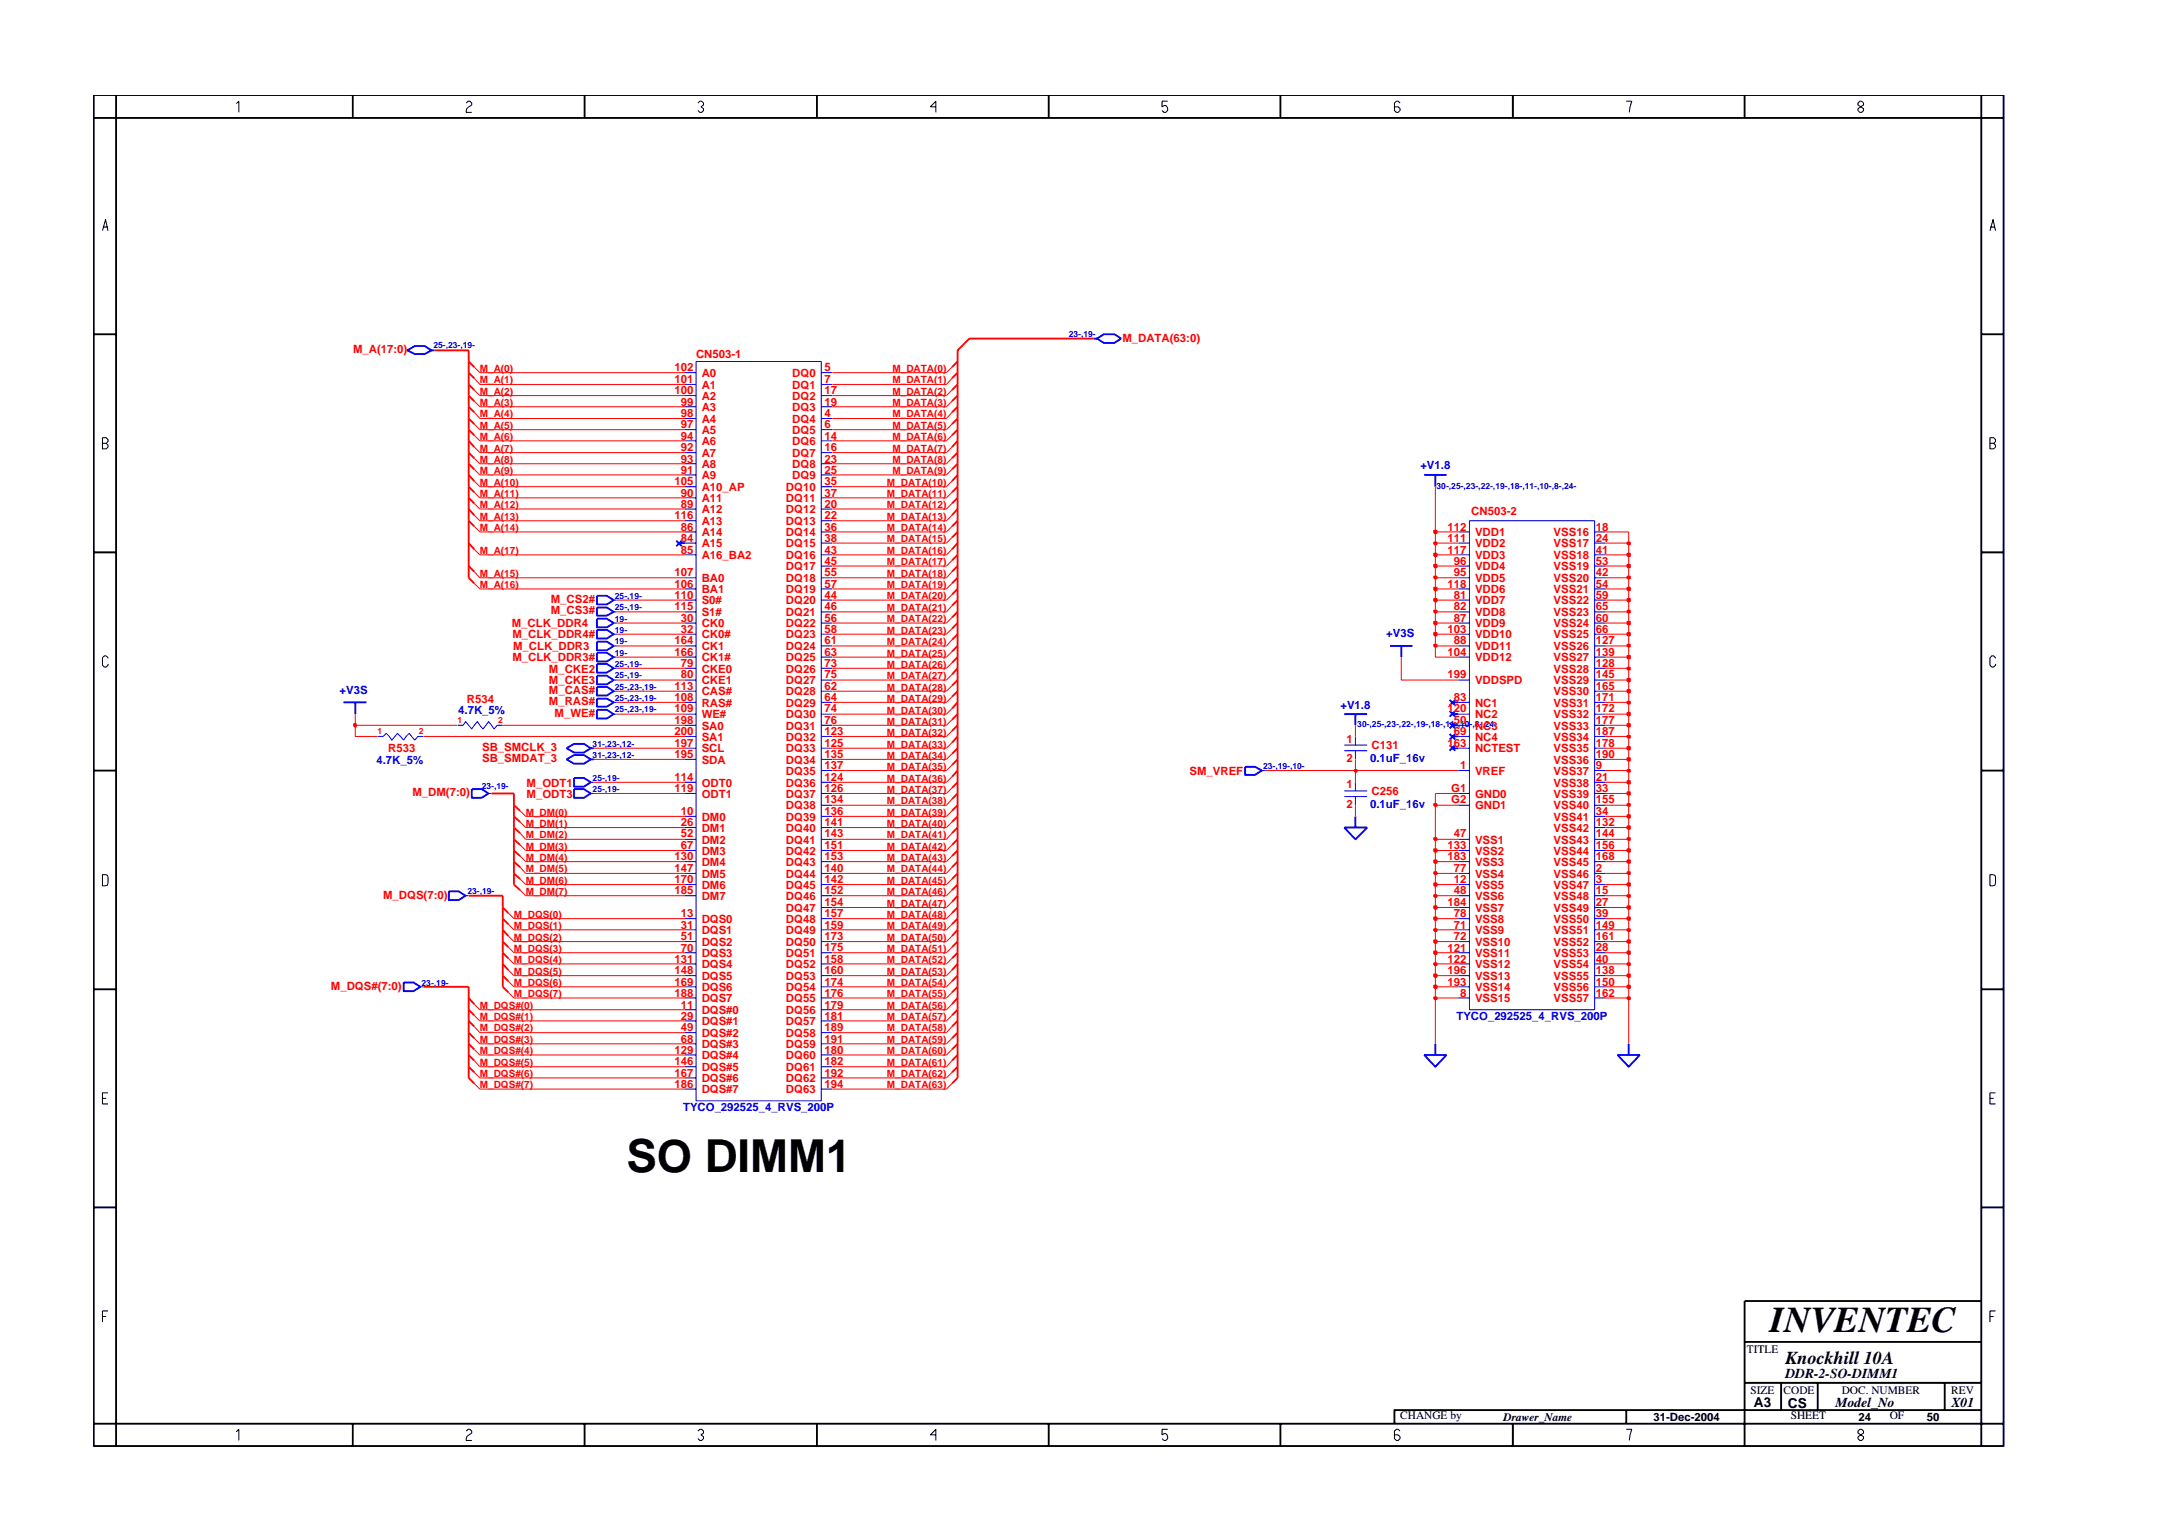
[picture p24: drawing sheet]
<svg xmlns="http://www.w3.org/2000/svg" width="297mm" height="210mm" viewBox="0 0 297 210" stroke-linecap="round" stroke-linejoin="round" font-family="sans-serif">
<defs><g id="words">
<text font-size="6.2" x="85.6" y="160.1">SO DIMM1</text>
<text font-size="5" x="241.8" y="182">INVENTEC</text>
<text font-size="2.5" x="244" y="186.3">Knockhill 10A</text>
<g font-size="1.9">
<text x="244" y="188.2">DDR-2-SO-DIMM1</text>
<text x="239.6" y="192.2">A3</text>
<text x="244.3" y="192.3">CS</text>
<text x="250.8" y="192.2">Model_No</text>
<text x="266.6" y="192.2">X01</text>
</g>
<g font-size="1.6" fill="#f00">
<text x="153.4" y="46.7">M_DATA(63:0)</text>
<text x="48.2" y="48.2">M_A(17:0)</text>
<text x="92.2" y="53.9">100</text>
<text x="92.2" y="50.7">102</text>
<text x="92.2" y="52.3">101</text>
<text x="95.1" y="49">CN503-1</text>
<text x="95.9" y="51.5">A0</text>
<text x="95.9" y="53.1">A1</text>
<text x="108.3" y="51.5">DQ0</text>
<text x="108.3" y="53.1">DQ1</text>
<text x="112.6" y="53.9">17</text>
<text x="112.6" y="50.7">5</text>
<text x="112.6" y="52.3">7</text>
<text x="93" y="55.4">99</text>
<text x="93" y="56.9">98</text>
<text x="93" y="58.5">97</text>
<text x="95.9" y="54.6">A2</text>
<text x="95.9" y="56.2">A3</text>
<text x="95.9" y="57.8">A4</text>
<text x="95.9" y="59.3">A5</text>
<text x="108.3" y="56.2">DQ3</text>
<text x="108.3" y="54.6">DQ2</text>
<text x="108.3" y="59.3">DQ5</text>
<text x="108.3" y="57.8">DQ4</text>
<text x="112.6" y="55.4">19</text>
<text x="112.6" y="58.5">6</text>
<text x="112.6" y="56.9">4</text>
<text x="93" y="63.2">93</text>
<text x="93" y="64.7">91</text>
<text x="93" y="60.1">94</text>
<text x="93" y="61.6">92</text>
<text x="95.9" y="65.5">A9</text>
<text x="95.9" y="60.8">A6</text>
<text x="95.9" y="62.4">A7</text>
<text x="95.9" y="63.9">A8</text>
<text x="108.3" y="62.4">DQ7</text>
<text x="108.3" y="63.9">DQ8</text>
<text x="108.3" y="65.5">DQ9</text>
<text x="108.3" y="60.8">DQ6</text>
<text x="112.6" y="61.6">16</text>
<text x="112.6" y="63.2">23</text>
<text x="112.6" y="64.7">25</text>
<text x="112.6" y="60.1">14</text>
<text x="92.2" y="70.9">116</text>
<text x="92.2" y="66.2">105</text>
<text x="93" y="67.8">90</text>
<text x="93" y="69.4">89</text>
<text x="95.9" y="71.7">A13</text>
<text x="95.9" y="67.1">A10_AP</text>
<text x="95.9" y="68.6">A11</text>
<text x="95.9" y="70.1">A12</text>
<text x="107.4" y="68.6">DQ11</text>
<text x="107.4" y="70.1">DQ12</text>
<text x="107.4" y="71.7">DQ13</text>
<text x="107.4" y="67.1">DQ10</text>
<text x="112.6" y="67.8">37</text>
<text x="112.6" y="69.4">20</text>
<text x="112.6" y="70.9">22</text>
<text x="112.6" y="66.2">35</text>
<text x="201" y="70.4">CN503-2</text>
<text x="93" y="72.5">86</text>
<text x="93" y="74">84</text>
<text x="93" y="75.6">85</text>
<text x="95.9" y="73.3">A14</text>
<text x="95.9" y="74.8">A15</text>
<text x="95.9" y="76.4">A16_BA2</text>
<text x="107.4" y="73.3">DQ14</text>
<text x="107.4" y="74.8">DQ15</text>
<text x="107.4" y="76.4">DQ16</text>
<text x="107.4" y="77.9">DQ17</text>
<text x="112.6" y="72.5">36</text>
<text x="112.6" y="74">38</text>
<text x="112.6" y="75.6">43</text>
<text x="112.6" y="77.2">45</text>
<text x="197.8" y="75.6">117</text>
<text x="197.8" y="72.5">112</text>
<text x="197.8" y="74">111</text>
<text x="198.6" y="77.2">96</text>
<text x="201.5" y="74.8">VDD2</text>
<text x="201.5" y="76.4">VDD3</text>
<text x="201.5" y="77.9">VDD4</text>
<text x="201.5" y="73.3">VDD1</text>
<text x="212.3" y="73.3">VSS16</text>
<text x="212.3" y="74.8">VSS17</text>
<text x="212.3" y="76.4">VSS18</text>
<text x="212.3" y="77.9">VSS19</text>
<text x="218" y="72.5">18</text>
<text x="218" y="74">24</text>
<text x="218" y="75.6">41</text>
<text x="218" y="77.2">53</text>
<text x="75.3" y="82.4">M_CS2#</text>
<text x="75.3" y="83.9">M_CS3#</text>
<text x="92.2" y="78.7">107</text>
<text x="92.2" y="80.3">106</text>
<text x="92.2" y="81.8">110</text>
<text x="92.2" y="83.3">115</text>
<text x="95.9" y="79.5">BA0</text>
<text x="95.9" y="81">BA1</text>
<text x="95.9" y="82.6">S0#</text>
<text x="107.4" y="79.5">DQ18</text>
<text x="107.4" y="81">DQ19</text>
<text x="107.4" y="82.6">DQ20</text>
<text x="112.6" y="78.7">55</text>
<text x="112.6" y="80.3">57</text>
<text x="112.6" y="81.8">44</text>
<text x="112.6" y="83.3">46</text>
<text x="197.8" y="80.3">118</text>
<text x="198.6" y="78.7">95</text>
<text x="198.6" y="81.8">81</text>
<text x="198.6" y="83.3">82</text>
<text x="201.5" y="79.5">VDD5</text>
<text x="201.5" y="81">VDD6</text>
<text x="201.5" y="82.6">VDD7</text>
<text x="212.3" y="79.5">VSS20</text>
<text x="212.3" y="81">VSS21</text>
<text x="212.3" y="82.6">VSS22</text>
<text x="218" y="78.7">42</text>
<text x="218" y="80.3">54</text>
<text x="218" y="81.8">59</text>
<text x="218" y="83.3">65</text>
<text x="69.9" y="85.7">M_CLK_DDR4</text>
<text x="70" y="87.2">M_CLK_DDR4#</text>
<text x="70.1" y="88.8">M_CLK_DDR3</text>
<text x="92.2" y="88">164</text>
<text x="92.2" y="89.6">166</text>
<text x="93" y="84.9">30</text>
<text x="93" y="86.5">32</text>
<text x="95.9" y="85.7">CK0</text>
<text x="95.9" y="87.2">CK0#</text>
<text x="95.9" y="88.8">CK1</text>
<text x="95.9" y="84.2">S1#</text>
<text x="107.4" y="84.2">DQ21</text>
<text x="107.4" y="85.7">DQ22</text>
<text x="107.4" y="87.2">DQ23</text>
<text x="107.4" y="88.8">DQ24</text>
<text x="112.6" y="84.9">56</text>
<text x="112.6" y="86.5">58</text>
<text x="112.6" y="88">61</text>
<text x="112.6" y="89.6">63</text>
<text x="197.8" y="86.5">103</text>
<text x="197.8" y="89.6">104</text>
<text x="198.6" y="84.9">87</text>
<text x="198.6" y="88">88</text>
<text x="201.5" y="84.2">VDD8</text>
<text x="201.5" y="85.7">VDD9</text>
<text x="201.5" y="87.2">VDD10</text>
<text x="201.5" y="88.8">VDD11</text>
<text x="212.3" y="84.2">VSS23</text>
<text x="212.3" y="85.7">VSS24</text>
<text x="212.3" y="87.2">VSS25</text>
<text x="212.3" y="88.8">VSS26</text>
<text x="218" y="84.9">60</text>
<text x="218" y="86.5">66</text>
<text x="218" y="88">127</text>
<text x="218" y="89.6">139</text>
<text x="70" y="90.4">M_CLK_DDR3#</text>
<text x="75" y="94.8">M_CAS#</text>
<text x="75" y="91.9">M_CKE2</text>
<text x="75" y="93.5">M_CKE3</text>
<text x="92.2" y="94.3">113</text>
<text x="92.2" y="95.8">108</text>
<text x="93" y="91.1">79</text>
<text x="93" y="92.7">80</text>
<text x="95.9" y="95">CAS#</text>
<text x="95.9" y="90.4">CK1#</text>
<text x="95.9" y="91.9">CKE0</text>
<text x="95.9" y="93.5">CKE1</text>
<text x="107.4" y="90.4">DQ25</text>
<text x="107.4" y="91.9">DQ26</text>
<text x="107.4" y="93.5">DQ27</text>
<text x="107.4" y="95">DQ28</text>
<text x="112.6" y="91.1">73</text>
<text x="112.6" y="92.7">75</text>
<text x="112.6" y="94.3">62</text>
<text x="112.6" y="95.8">64</text>
<text x="197.8" y="92.7">199</text>
<text x="198.6" y="95.8">83</text>
<text x="201.5" y="93.5">VDDSPD</text>
<text x="201.5" y="90.4">VDD12</text>
<text x="212.3" y="95">VSS30</text>
<text x="212.3" y="90.4">VSS27</text>
<text x="212.3" y="91.9">VSS28</text>
<text x="212.3" y="93.5">VSS29</text>
<text x="218" y="94.3">165</text>
<text x="218" y="95.8">171</text>
<text x="218" y="91.1">128</text>
<text x="218" y="92.7">145</text>
<text x="63.8" y="96">R534</text>
<text x="75" y="96.4">M_RAS#</text>
<text x="75.8" y="97.9">M_WE#</text>
<text x="92.2" y="97.3">109</text>
<text x="92.2" y="98.9">198</text>
<text x="92.2" y="100.4">200</text>
<text x="95.9" y="98.1">WE#</text>
<text x="95.9" y="96.5">RAS#</text>
<text x="95.9" y="99.7">SA0</text>
<text x="95.9" y="101.2">SA1</text>
<text x="107.4" y="98.1">DQ30</text>
<text x="107.4" y="99.7">DQ31</text>
<text x="107.4" y="101.2">DQ32</text>
<text x="107.4" y="96.5">DQ29</text>
<text x="112.6" y="97.3">74</text>
<text x="112.6" y="98.9">76</text>
<text x="112.6" y="100.4">123</text>
<text x="184" y="101.5">1</text>
<text x="197.8" y="97.3">120</text>
<text x="198.6" y="98.9">50</text>
<text x="198.6" y="100.4">69</text>
<text x="201.5" y="96.5">NC1</text>
<text x="201.5" y="101.2">NC4</text>
<text x="201.5" y="98.1">NC2</text>
<text x="201.5" y="99.7">NC3</text>
<text x="212.3" y="96.5">VSS31</text>
<text x="212.3" y="98.1">VSS32</text>
<text x="212.3" y="99.7">VSS33</text>
<text x="212.3" y="101.2">VSS34</text>
<text x="218" y="97.3">172</text>
<text x="218" y="98.9">177</text>
<text x="218" y="100.4">187</text>
<text x="53" y="102.7">R533</text>
<text x="65.9" y="104.2">SB_SMDAT_3</text>
<text x="65.9" y="102.6">SB_SMCLK_3</text>
<text x="72" y="107.5">M_ODT1</text>
<text x="92.2" y="106.7">114</text>
<text x="92.2" y="102.1">197</text>
<text x="92.2" y="103.6">195</text>
<text x="95.9" y="107.5">ODT0</text>
<text x="95.9" y="102.8">SCL</text>
<text x="95.9" y="104.3">SDA</text>
<text x="107.4" y="102.8">DQ33</text>
<text x="107.4" y="104.3">DQ34</text>
<text x="107.4" y="105.9">DQ35</text>
<text x="107.4" y="107.5">DQ36</text>
<text x="112.6" y="102.1">125</text>
<text x="112.6" y="103.6">135</text>
<text x="112.6" y="105.1">137</text>
<text x="112.6" y="106.7">124</text>
<text x="162.5" y="105.9">SM_VREF</text>
<text x="184" y="107.6">1</text>
<text x="184" y="104.1">2</text>
<text x="187.4" y="102.4">C131</text>
<text x="197.8" y="102.1">163</text>
<text x="199.5" y="105.1">1</text>
<text x="201.5" y="105.9">VREF</text>
<text x="201.5" y="102.8">NCTEST</text>
<text x="212.3" y="102.8">VSS35</text>
<text x="212.3" y="104.3">VSS36</text>
<text x="212.3" y="105.9">VSS37</text>
<text x="212.3" y="107.5">VSS38</text>
<text x="218" y="102.1">178</text>
<text x="218" y="103.6">190</text>
<text x="218" y="105.1">9</text>
<text x="218" y="106.7">21</text>
<text x="56.4" y="108.8">M_DM(7:0)</text>
<text x="72" y="109">M_ODT3</text>
<text x="92.2" y="108.2">119</text>
<text x="93" y="111.4">10</text>
<text x="93" y="112.9">26</text>
<text x="95.9" y="112.1">DM0</text>
<text x="95.9" y="113.6">DM1</text>
<text x="95.9" y="109">ODT1</text>
<text x="107.4" y="113.6">DQ40</text>
<text x="107.4" y="109">DQ37</text>
<text x="107.4" y="110.6">DQ38</text>
<text x="107.4" y="112.1">DQ39</text>
<text x="112.6" y="112.9">141</text>
<text x="112.6" y="108.2">126</text>
<text x="112.6" y="109.8">134</text>
<text x="112.6" y="111.4">136</text>
<text x="184" y="110.3">2</text>
<text x="187.4" y="108.6">C256</text>
<text x="198.3" y="108.2">G1</text>
<text x="198.3" y="109.8">G2</text>
<text x="201.5" y="109">GND0</text>
<text x="201.5" y="110.6">GND1</text>
<text x="212.3" y="110.6">VSS40</text>
<text x="212.3" y="112.1">VSS41</text>
<text x="212.3" y="113.6">VSS42</text>
<text x="212.3" y="109">VSS39</text>
<text x="218" y="109.8">155</text>
<text x="218" y="111.4">34</text>
<text x="218" y="112.9">132</text>
<text x="218" y="108.2">33</text>
<text x="92.2" y="117.5">130</text>
<text x="92.2" y="119.1">147</text>
<text x="93" y="114.4">52</text>
<text x="93" y="116">67</text>
<text x="95.9" y="115.2">DM2</text>
<text x="95.9" y="116.8">DM3</text>
<text x="95.9" y="118.3">DM4</text>
<text x="95.9" y="119.9">DM5</text>
<text x="107.4" y="115.2">DQ41</text>
<text x="107.4" y="116.8">DQ42</text>
<text x="107.4" y="118.3">DQ43</text>
<text x="107.4" y="119.9">DQ44</text>
<text x="112.6" y="114.4">143</text>
<text x="112.6" y="116">151</text>
<text x="112.6" y="117.5">153</text>
<text x="112.6" y="119.1">140</text>
<text x="197.8" y="117.5">183</text>
<text x="197.8" y="116">133</text>
<text x="198.6" y="119.1">77</text>
<text x="198.6" y="114.4">47</text>
<text x="201.5" y="116.8">VSS2</text>
<text x="201.5" y="119.9">VSS4</text>
<text x="201.5" y="118.3">VSS3</text>
<text x="201.5" y="115.2">VSS1</text>
<text x="212.3" y="115.2">VSS43</text>
<text x="212.3" y="116.8">VSS44</text>
<text x="212.3" y="118.3">VSS45</text>
<text x="212.3" y="119.9">VSS46</text>
<text x="218" y="114.4">144</text>
<text x="218" y="116">156</text>
<text x="218" y="117.5">168</text>
<text x="218" y="119.1">2</text>
<text x="52.4" y="122.8">M_DQS(7:0)</text>
<text x="92.2" y="120.7">170</text>
<text x="92.2" y="122.2">185</text>
<text x="93" y="125.3">13</text>
<text x="95.9" y="121.4">DM6</text>
<text x="95.9" y="123">DM7</text>
<text x="107.4" y="121.4">DQ45</text>
<text x="107.4" y="123">DQ46</text>
<text x="107.4" y="124.6">DQ47</text>
<text x="112.6" y="120.7">142</text>
<text x="112.6" y="122.2">152</text>
<text x="112.6" y="123.7">154</text>
<text x="112.6" y="125.3">157</text>
<text x="197.8" y="123.7">184</text>
<text x="198.6" y="125.3">78</text>
<text x="198.6" y="120.7">12</text>
<text x="198.6" y="122.2">48</text>
<text x="201.5" y="121.4">VSS5</text>
<text x="201.5" y="123">VSS6</text>
<text x="201.5" y="124.6">VSS7</text>
<text x="212.3" y="121.4">VSS47</text>
<text x="212.3" y="123">VSS48</text>
<text x="212.3" y="124.6">VSS49</text>
<text x="218" y="123.7">27</text>
<text x="218" y="125.3">39</text>
<text x="218" y="120.7">3</text>
<text x="218" y="122.2">15</text>
<text x="92.2" y="131.5">131</text>
<text x="93" y="126.9">31</text>
<text x="93" y="128.4">51</text>
<text x="93" y="130">70</text>
<text x="95.9" y="126.1">DQS0</text>
<text x="95.9" y="127.6">DQS1</text>
<text x="95.9" y="129.2">DQS2</text>
<text x="95.9" y="130.7">DQS3</text>
<text x="107.4" y="129.2">DQ50</text>
<text x="107.4" y="130.7">DQ51</text>
<text x="107.4" y="126.1">DQ48</text>
<text x="107.4" y="127.6">DQ49</text>
<text x="112.6" y="128.4">173</text>
<text x="112.6" y="130">175</text>
<text x="112.6" y="131.5">158</text>
<text x="112.6" y="126.9">159</text>
<text x="197.8" y="130">121</text>
<text x="197.8" y="131.5">122</text>
<text x="198.6" y="126.9">71</text>
<text x="198.6" y="128.4">72</text>
<text x="201.5" y="126.1">VSS8</text>
<text x="201.5" y="127.6">VSS9</text>
<text x="201.5" y="129.2">VSS10</text>
<text x="201.5" y="130.7">VSS11</text>
<text x="212.3" y="126.1">VSS50</text>
<text x="212.3" y="127.6">VSS51</text>
<text x="212.3" y="129.2">VSS52</text>
<text x="212.3" y="130.7">VSS53</text>
<text x="218" y="126.9">149</text>
<text x="218" y="128.4">161</text>
<text x="218" y="130">28</text>
<text x="218" y="131.5">40</text>
<text x="45.2" y="135.2">M_DQS#(7:0)</text>
<text x="92.2" y="134.6">169</text>
<text x="92.2" y="136.2">188</text>
<text x="92.2" y="133.1">148</text>
<text x="93" y="137.8">11</text>
<text x="95.9" y="133.9">DQS5</text>
<text x="95.9" y="135.4">DQS6</text>
<text x="95.9" y="136.9">DQS7</text>
<text x="95.9" y="132.3">DQS4</text>
<text x="107.4" y="132.3">DQ52</text>
<text x="107.4" y="133.9">DQ53</text>
<text x="107.4" y="135.4">DQ54</text>
<text x="107.4" y="136.9">DQ55</text>
<text x="112.6" y="133.1">160</text>
<text x="112.6" y="134.6">174</text>
<text x="112.6" y="136.2">176</text>
<text x="112.6" y="137.8">179</text>
<text x="197.8" y="133.1">196</text>
<text x="197.8" y="134.6">193</text>
<text x="199.5" y="136.2">8</text>
<text x="201.5" y="132.3">VSS12</text>
<text x="201.5" y="133.9">VSS13</text>
<text x="201.5" y="135.4">VSS14</text>
<text x="201.5" y="136.9">VSS15</text>
<text x="212.3" y="132.3">VSS54</text>
<text x="212.3" y="133.9">VSS55</text>
<text x="212.3" y="135.4">VSS56</text>
<text x="212.3" y="136.9">VSS57</text>
<text x="218" y="133.1">138</text>
<text x="218" y="134.6">150</text>
<text x="218" y="136.2">162</text>
<text x="92.2" y="144">129</text>
<text x="93" y="139.3">29</text>
<text x="93" y="140.8">49</text>
<text x="93" y="142.4">68</text>
<text x="95.9" y="138.5">DQS#0</text>
<text x="95.9" y="140.1">DQS#1</text>
<text x="95.9" y="141.7">DQS#2</text>
<text x="95.9" y="143.2">DQS#3</text>
<text x="107.4" y="138.5">DQ56</text>
<text x="107.4" y="140.1">DQ57</text>
<text x="107.4" y="141.7">DQ58</text>
<text x="107.4" y="143.2">DQ59</text>
<text x="112.6" y="139.3">181</text>
<text x="112.6" y="140.8">189</text>
<text x="112.6" y="142.4">191</text>
<text x="112.6" y="144">180</text>
<text x="92.2" y="145.5">146</text>
<text x="92.2" y="147.1">167</text>
<text x="92.2" y="148.6">186</text>
<text x="95.9" y="144.7">DQS#4</text>
<text x="95.9" y="146.3">DQS#5</text>
<text x="95.9" y="147.8">DQS#6</text>
<text x="95.9" y="149.4">DQS#7</text>
<text x="107.4" y="146.3">DQ61</text>
<text x="107.4" y="147.8">DQ62</text>
<text x="107.4" y="149.4">DQ63</text>
<text x="107.4" y="144.7">DQ60</text>
<text x="112.6" y="145.5">182</text>
<text x="112.6" y="147.1">192</text>
<text x="112.6" y="148.6">194</text>
</g>
<g font-size="1.6" fill="#00f">
<text x="194.1" y="64.1">+V1.8</text>
<text x="189.4" y="87.1">+V3S</text>
<text x="46.4" y="94.8">+V3S</text>
<text x="62.6" y="97.6">4.7K_5%</text>
<text x="183.1" y="96.8">+V1.8</text>
<text x="51.4" y="104.3">4.7K_5%</text>
<text x="187.2" y="104.1">0.1uF_16v</text>
<text x="187.2" y="110.3">0.1uF_16v</text>
<text x="199" y="139.3">TYCO_292525_4_RVS_200P</text>
<text x="93.3" y="151.8">TYCO_292525_4_RVS_200P</text>
</g>
<g font-size="1.6">
<text x="238.7" y="184.8">TITLE</text>
<text x="239.2" y="190.4">SIZE</text>
<text x="243.7" y="190.4">CODE</text>
<text x="251.6" y="190.4">DOC. NUMBER</text>
<text x="266.6" y="190.4">REV</text>
<text x="191.3" y="193.9">CHANGE by</text>
<text x="205.4" y="194.1">Drawer_Name</text>
<text x="225.9" y="194.1">31-Dec-2004</text>
<text x="244.7" y="193.9">SHEET</text>
<text x="253.9" y="194.1">24</text>
<text x="258.2" y="193.9">OF</text>
<text x="263.3" y="194.1">50</text>
</g>
<g font-size="1.4" fill="#f00">
<text x="65.6" y="52.4">M_A(1)</text>
<text x="65.6" y="50.8">M_A(0)</text>
<text x="65.6" y="54">M_A(2)</text>
<text x="122" y="54">M_DATA(2)</text>
<text x="122" y="50.8">M_DATA(0)</text>
<text x="122" y="52.4">M_DATA(1)</text>
<text x="65.6" y="58.6">M_A(5)</text>
<text x="65.6" y="57">M_A(4)</text>
<text x="65.6" y="55.5">M_A(3)</text>
<text x="122" y="58.6">M_DATA(5)</text>
<text x="122" y="57">M_DATA(4)</text>
<text x="122" y="55.5">M_DATA(3)</text>
<text x="65.6" y="64.8">M_A(9)</text>
<text x="65.6" y="63.3">M_A(8)</text>
<text x="65.6" y="61.8">M_A(7)</text>
<text x="65.6" y="60.1">M_A(6)</text>
<text x="122" y="60.1">M_DATA(6)</text>
<text x="122" y="61.7">M_DATA(7)</text>
<text x="122" y="63.3">M_DATA(8)</text>
<text x="122" y="64.8">M_DATA(9)</text>
<text x="65.6" y="71.1">M_A(13)</text>
<text x="65.6" y="67.9">M_A(11)</text>
<text x="65.6" y="66.4">M_A(10)</text>
<text x="65.6" y="69.5">M_A(12)</text>
<text x="121.2" y="66.4">M_DATA(10)</text>
<text x="121.2" y="67.9">M_DATA(11)</text>
<text x="121.2" y="69.5">M_DATA(12)</text>
<text x="121.2" y="71.1">M_DATA(13)</text>
<text x="65.6" y="75.7">M_A(17)</text>
<text x="65.6" y="72.6">M_A(14)</text>
<text x="121.2" y="77.2">M_DATA(17)</text>
<text x="121.2" y="72.6">M_DATA(14)</text>
<text x="121.2" y="74.1">M_DATA(15)</text>
<text x="121.2" y="75.7">M_DATA(16)</text>
<text x="65.6" y="78.8">M_A(15)</text>
<text x="65.6" y="80.4">M_A(16)</text>
<text x="121.2" y="78.8">M_DATA(18)</text>
<text x="121.2" y="80.4">M_DATA(19)</text>
<text x="121.2" y="81.9">M_DATA(20)</text>
<text x="121.2" y="83.4">M_DATA(21)</text>
<text x="121.2" y="85">M_DATA(22)</text>
<text x="121.2" y="86.6">M_DATA(23)</text>
<text x="121.2" y="88.1">M_DATA(24)</text>
<text x="121.2" y="89.7">M_DATA(25)</text>
<text x="121.2" y="91.2">M_DATA(26)</text>
<text x="121.2" y="92.8">M_DATA(27)</text>
<text x="121.2" y="94.3">M_DATA(28)</text>
<text x="121.2" y="95.9">M_DATA(29)</text>
<text x="121.2" y="97.5">M_DATA(30)</text>
<text x="121.2" y="99">M_DATA(31)</text>
<text x="121.2" y="100.5">M_DATA(32)</text>
<text x="121.2" y="106.8">M_DATA(36)</text>
<text x="121.2" y="102.1">M_DATA(33)</text>
<text x="121.2" y="103.7">M_DATA(34)</text>
<text x="121.2" y="105.2">M_DATA(35)</text>
<text x="71.8" y="113">M_DM(1)</text>
<text x="71.8" y="111.4">M_DM(0)</text>
<text x="121.2" y="108.3">M_DATA(37)</text>
<text x="121.2" y="109.8">M_DATA(38)</text>
<text x="121.2" y="111.4">M_DATA(39)</text>
<text x="121.2" y="113">M_DATA(40)</text>
<text x="71.8" y="119.2">M_DM(5)</text>
<text x="71.8" y="117.6">M_DM(4)</text>
<text x="71.8" y="116.1">M_DM(3)</text>
<text x="71.8" y="114.5">M_DM(2)</text>
<text x="121.2" y="119.2">M_DATA(44)</text>
<text x="121.2" y="114.5">M_DATA(41)</text>
<text x="121.2" y="116.1">M_DATA(42)</text>
<text x="121.2" y="117.6">M_DATA(43)</text>
<text x="70.2" y="125.4">M_DQS(0)</text>
<text x="71.8" y="120.8">M_DM(6)</text>
<text x="71.8" y="122.3">M_DM(7)</text>
<text x="121.2" y="120.8">M_DATA(45)</text>
<text x="121.2" y="122.3">M_DATA(46)</text>
<text x="121.2" y="123.9">M_DATA(47)</text>
<text x="121.2" y="125.4">M_DATA(48)</text>
<text x="70.2" y="131.6">M_DQS(4)</text>
<text x="70.2" y="130.1">M_DQS(3)</text>
<text x="70.2" y="128.6">M_DQS(2)</text>
<text x="70.2" y="126.9">M_DQS(1)</text>
<text x="121.2" y="126.9">M_DATA(49)</text>
<text x="121.2" y="128.6">M_DATA(50)</text>
<text x="121.2" y="130.1">M_DATA(51)</text>
<text x="121.2" y="131.6">M_DATA(52)</text>
<text x="65.6" y="137.9">M_DQS#(0)</text>
<text x="70.2" y="134.7">M_DQS(6)</text>
<text x="70.2" y="133.2">M_DQS(5)</text>
<text x="70.2" y="136.3">M_DQS(7)</text>
<text x="121.2" y="133.2">M_DATA(53)</text>
<text x="121.2" y="134.7">M_DATA(54)</text>
<text x="121.2" y="136.3">M_DATA(55)</text>
<text x="121.2" y="137.9">M_DATA(56)</text>
<text x="65.6" y="142.5">M_DQS#(3)</text>
<text x="65.6" y="140.9">M_DQS#(2)</text>
<text x="65.6" y="139.4">M_DQS#(1)</text>
<text x="121.2" y="139.4">M_DATA(57)</text>
<text x="121.2" y="140.9">M_DATA(58)</text>
<text x="121.2" y="142.5">M_DATA(59)</text>
<text x="65.6" y="147.2">M_DQS#(6)</text>
<text x="65.6" y="145.6">M_DQS#(5)</text>
<text x="65.6" y="144">M_DQS#(4)</text>
<text x="65.6" y="148.7">M_DQS#(7)</text>
<text x="121.2" y="144">M_DATA(60)</text>
<text x="121.2" y="145.6">M_DATA(61)</text>
<text x="121.2" y="147.2">M_DATA(62)</text>
<text x="121.2" y="148.7">M_DATA(63)</text>
</g>
<g font-size="1.2" fill="#00f">
<text x="59.2" y="47.6">25-,23-,19-</text>
<text x="146" y="46.1">23-,19-</text>
<text x="196.3" y="66.8">30-,25-,23-,22-,19-,18-,11-,10-,8-,24-</text>
<text x="84" y="81.8">25-,19-</text>
<text x="84" y="83.3">25-,19-</text>
<text x="84" y="84.9">19-</text>
<text x="84" y="86.5">19-</text>
<text x="84" y="88">19-</text>
<text x="84" y="89.6">19-</text>
<text x="84" y="94.3">25-,23-,19-</text>
<text x="84" y="91.1">25-,19-</text>
<text x="84" y="92.7">25-,19-</text>
<text x="84" y="95.8">25-,23-,19-</text>
<text x="84" y="97.3">25-,23-,19-</text>
<text x="185.4" y="99.4">30-,25-,23-,22-,19-,18-,11-,10-,8-,24-</text>
<text x="65.8" y="107.7">23-,19-</text>
<text x="81" y="106.7">25-,19-</text>
<text x="81" y="102.1">31-,23-,12-</text>
<text x="81" y="103.6">31-,23-,12-</text>
<text x="172.6" y="105.1">23-,19-,10-</text>
<text x="81" y="108.2">25-,19-</text>
<text x="63.9" y="122.2">23-,19-</text>
<text x="57.6" y="134.6">23-,19-</text>
</g>
<g font-size="1.2" fill="#f00">
<text x="51.6" y="100.3">1</text>
<text x="57.2" y="100.3">2</text>
<text x="62.5" y="98.7">1</text>
<text x="68" y="98.7">2</text>
</g>
</g></defs>
<g fill="none" stroke="#f00" stroke-width=".14">
<path d="M64.8 57.9l.8 .8M64.8 59.5l.8 .7M64.8 50.2l.8 .7M64.8 51.7l.8 .8M64.8 54.8l.8 .8M64.8 53.3l.8 .7M64.8 56.3l.8 .9M130.1 57.9l-.8 .8M130.1 54.8l-.8 .8M130.1 53.3l-.8 .7M130.1 51.7l-.8 .8M130.1 59.5l-.8 .7"/>
<path d="M130.1 50.2l-.8 .7M130.1 56.3l-.8 .9M64.8 64.1l.8 .8M64.8 61.1l.8 .7M64.8 67.3l.8 .7M64.8 68.8l.8 .7M64.8 71.9l.8 .8M64.8 62.6l.8 .8M64.8 75l.8 .8M64.8 78.1l.8 .8M64.8 79.7l.8 .8M64.8 65.7l.8 .8"/>
<path d="M64.8 70.4l.8 .7M130.1 79.7l-.8 .8M130.1 73.4l-.8 .8M130.1 65.7l-.8 .8M130.1 67.3l-.8 .7M130.1 68.8l-.8 .7M130.1 61.1l-.8 .7M130.1 70.4l-.8 .7M130.1 71.9l-.8 .8M130.1 78.1l-.8 .8M130.1 62.6l-.8 .8M130.1 64.1l-.8 .8"/>
<path d="M130.1 75l-.8 .8M130.1 76.6l-.8 .7M130.1 82.7l-.8 .9M130.1 89l-.8 .8M130.1 93.7l-.8 .7M130.1 95.2l-.8 .8M130.1 96.8l-.8 .8M130.1 84.4l-.8 .7M130.1 81.2l-.8 .8M130.1 92.1l-.8 .8M130.1 90.5l-.8 .8M130.1 85.9l-.8 .7"/>
<path d="M130.1 87.4l-.8 .9M130.1 98.3l-.8 .8M130.1 99.9l-.8 .7M71.1 110.8l.7 .7M71.1 113.8l.7 .9M71.1 118.5l.7 .8M71.1 117l.7 .7M71.1 115.4l.7 .8M71.1 112.3l.7 .8M130.1 110.8l-.8 .7M130.1 112.3l-.8 .8M130.1 113.8l-.8 .9"/>
<path d="M130.1 115.4l-.8 .8M130.1 101.5l-.8 .7M130.1 103l-.8 .7M130.1 107.6l-.8 .8M130.1 109.2l-.8 .8M130.1 117l-.8 .7M130.1 118.5l-.8 .8M130.1 104.5l-.8 .8M130.1 106.1l-.8 .8M64.8 137.2l.8 .8h28M64.8 138.7l.8 .8h28M69.5 127.9l.7 .7"/>
<path d="M69.5 129.4l.7 .8M69.5 134.1l.7 .7M69.5 135.6l.7 .7h23.4M69.5 132.5l.7 .8M69.5 130.9l.7 .8M69.5 124.7l.7 .8M69.5 126.3l.7 .7M71.1 120.1l.7 .7M71.1 121.6l.7 .8M130.1 126.3l-.8 .7M130.1 127.9l-.8 .7M130.1 129.4l-.8 .8"/>
<path d="M130.1 130.9l-.8 .8M130.1 132.5l-.8 .8M130.1 134.1l-.8 .7M130.1 135.6l-.8 .7h-15.6M130.1 123.2l-.8 .8M130.1 124.7l-.8 .8M130.1 120.1l-.8 .7M130.1 121.6l-.8 .8M130.1 137.2l-.8 .8h-15.6M130.1 138.7l-.8 .8h-15.6M196.1 136.3v6.3M222.5 136.3v6.3"/>
<path d="M64.8 146.5l.8 .8h28M64.8 148l.8 .8h28M64.8 141.8l.8 .8h28M64.8 143.4l.8 .7h28M64.8 140.2l.8 .9h28M64.8 144.9l.8 .8h28M130.1 140.2l-.8 .9h-15.6M130.1 146.5l-.8 .8h-15.6M130.1 144.9l-.8 .8h-15.6M130.1 141.8l-.8 .8h-15.6M130.1 143.4l-.8 .7h-15.6M130.1 148l-.8 .8h-15.6"/>
</g>
<g fill="none" stroke="#f00" stroke-width=".25">
<path d="M64 57.2l.8 .7M64 58.7l.8 .8M64 49.4l.8 .8M64 50.9l.8 .8M64 54l.8 .8M64 52.5l.8 .8M64 55.6l.8 .7M130.8 57.2l-.7 .7M130.8 54l-.7 .8M130.8 52.5l-.7 .8M130.8 50.9l-.7 .8M130.8 58.7l-.7 .8"/>
<path d="M130.8 49.4l-.7 .8M130.8 55.6l-.7 .7M64 63.4l.8 .7M64 60.2l.8 .9M64 66.5l.8 .8M64 68l.8 .8M64 71.1l.8 .8M64 61.8l.8 .8M64 74.2l.8 .8M64 77.3l.8 .8M64 78.9l.8 .8M64 64.9l.8 .8"/>
<path d="M64 69.5l.8 .9M130.8 78.9l-.7 .8M130.8 72.7l-.7 .7M130.8 64.9l-.7 .8M130.8 66.5l-.7 .8M130.8 68l-.7 .8M130.8 60.2l-.7 .9M130.8 69.5l-.7 .9M130.8 71.1l-.7 .8M130.8 77.3l-.7 .8M130.8 61.8l-.7 .8M130.8 63.4l-.7 .7"/>
<path d="M130.8 74.2l-.7 .8M130.8 75.8l-.7 .8M130.8 82l-.7 .7M130.8 88.3l-.7 .7M130.8 92.9l-.7 .8M130.8 94.4l-.7 .8M130.8 96l-.7 .8M130.8 83.6l-.7 .8M130.8 80.5l-.7 .7M130.8 91.3l-.7 .8M130.8 89.8l-.7 .7M130.8 85.1l-.7 .8"/>
<path d="M130.8 86.6l-.7 .8M130.8 97.6l-.7 .7M130.8 99.1l-.7 .8M70.2 110l.9 .8M70.2 113.1l.9 .7M70.2 119.3l.9 .8M70.2 117.7l.9 .8M70.2 116.2l.9 .8M70.2 114.7l.9 .7M70.2 111.5l.9 .8M130.8 110l-.7 .8M130.8 111.5l-.7 .8"/>
<path d="M130.8 113.1l-.7 .7M130.8 114.7l-.7 .7M130.8 100.6l-.7 .9M130.8 102.2l-.7 .8M130.8 106.9l-.7 .7M130.8 108.4l-.7 .8M130.8 116.2l-.7 .8M130.8 117.7l-.7 .8M130.8 119.3l-.7 .8M130.8 103.7l-.7 .8M130.8 105.3l-.7 .8M64 134.8v12.5l.8 .7"/>
<path d="M64 136.3l.8 .9M64 138l.8 .7M64 139.5l.8 .7M68.7 127l.8 .9M68.7 128.6l.8 .8M68.7 133.3l.8 .8M68.7 134.8l.8 .8M68.7 131.7l.8 .8M68.7 130.2l.8 .7M68.7 124l.8 .7M68.7 125.5l.8 .8M70.2 120.8l.9 .8"/>
<path d="M130.1 135.6l.7-.8v12.5l-.7 .7M130.8 139.5l-.7 .7M130.8 125.5l-.7 .8M130.8 127l-.7 .9M130.8 128.6l-.7 .8M130.8 130.2l-.7 .7M130.8 131.7l-.7 .8M130.8 133.3l-.7 .8M130.8 122.4l-.7 .8M130.8 124l-.7 .7M130.8 120.8l-.7 .8M130.8 136.3l-.7 .9"/>
<path d="M130.8 138l-.7 .7M64 145.7l.8 .8M64 141.1l.8 .7M64 142.6l.8 .8M64 144.1l.8 .8M130.8 145.7l-.7 .8M130.8 144.1l-.7 .8M130.8 141.1l-.7 .7M130.8 142.6l-.7 .8"/>
</g>
<g fill="none" stroke="#00f" stroke-width=".25">
<path d="M55.7 47.9l1-.6h1.3l1 .6-1 .5h-1.3zM59 47.9h.4M149.5 46.3h.4M149.9 46.3l.9-.6h1.5l.9 .6-.9 .5h-1.5zM92.4 73.9l.8 .7M92.8 74.2h.8M93.2 73.9l-.8 .7M194.6 64.9h3M196.1 64.9v1.6M46.9 96h3.2M48.5 96v1.6M81.6 93.8h1.3l.9 .6-.9 .6h-1.3z"/>
<path d="M81.6 84.5h1.3l.9 .6-.9 .6h-1.3zM81.6 86h1.3l.9 .6-.9 .6h-1.3zM81.6 87.7h1.3l.9 .6-.9 .5h-1.3zM81.6 89.2h1.3l.9 .6-.9 .6h-1.3zM81.6 97h1.3l.9 .6-.9 .6h-1.3zM81.6 95.4h1.3l.9 .6-.9 .5h-1.3zM81.6 81.4h1.3l.9 .6-.9 .6h-1.3zM81.6 83h1.3l.9 .6-.9 .5h-1.3zM81.6 90.7h1.3l.9 .6-.9 .6h-1.3zM81.6 92.3h1.3l.9 .6-.9 .6h-1.3zM183.7 97.6h3.1M185.2 97.6v1.5"/>
<path d="M189.9 88.3h3.1M191.5 88.3v1.5M198.1 95.6l.7 .8M198.1 97.1l.7 .8M198.1 98.7l.7 .8M198.4 97.6h.8M198.4 96h.8M198.4 99.1h.8M198.8 95.6l-.7 .8M198.8 97.1l-.7 .8M198.8 98.7l-.7 .8M64.5 107.8h1.3l.9 .6-.9 .6h-1.3z"/>
<path d="M77.4 102.2l1-.6h1.4l.9 .6-.9 .6h-1.4zM77.4 103.7l1-.5h1.4l.9 .5-.9 .6h-1.4zM78.4 106.3h1.4l.9 .6-.9 .6h-1.4zM78.4 107.8h1.4l.9 .6-.9 .6h-1.4zM80.7 102.2h.4M80.7 103.7h.4M170.1 104.8h1.4l.9 .5-.9 .6h-1.4zM183.7 113.1h3.1l-1.6 1.6zM185.2 111.5v1.6M198.1 100.3l.7 .7M198.1 101.8l.7 .8M198.4 100.6h.8"/>
<path d="M198.4 102.2h.8M198.8 100.3l-.7 .7M198.8 101.8l-.7 .8M55.1 134.2h1.4l.9 .6-.9 .6h-1.4zM61.3 121.8h1.4l.9 .6-.9 .6h-1.4zM194.6 144.1h3l-1.5 1.6zM196.1 142.6v1.5M221 144.1h3.1l-1.6 1.6zM222.5 142.6v1.5"/>
</g>
<g fill="none" stroke="#00f" stroke-width=".14">
<path d="M93.6 50.9h1.5M93.6 52.5h1.5M93.6 54h1.5M93.6 55.6h1.5M93.6 57.2h1.5M93.6 58.7h1.5M95.1 49.4h17.1v101h-17.1zM112.2 50.9h1.5M112.2 52.5h1.5M112.2 54h1.5M112.2 55.6h1.5M112.2 57.2h1.5"/>
<path d="M112.2 58.7h1.5M93.6 60.2h1.5M93.6 61.8h1.5M93.6 63.4h1.5M93.6 64.9h1.5M93.6 66.5h1.5M93.6 68h1.5M93.6 69.5h1.5M93.6 71.1h1.5M93.6 72.7h1.5M93.6 74.2h1.5M93.6 75.8h1.5"/>
<path d="M93.6 78.9h1.5M112.2 60.2h1.5M112.2 61.8h1.5M112.2 63.4h1.5M112.2 64.9h1.5M112.2 66.5h1.5M112.2 68h1.5M112.2 69.5h1.5M112.2 71.1h1.5M112.2 72.7h1.5M112.2 74.2h1.5M112.2 75.8h1.5"/>
<path d="M112.2 78.9h1.5M112.2 77.3h1.5M199.2 72.7h1.6M199.2 74.2h1.6M199.2 75.8h1.6M199.2 78.9h1.6M199.2 77.3h1.6M200.8 71.1h17.1v66.9h-17.1zM217.9 72.7h1.5M217.9 74.2h1.5M217.9 75.8h1.5M217.9 78.9h1.5"/>
<path d="M217.9 77.3h1.5M62.5 99.1h.8l.3-.5 .9 1 .7-1 .8 1 .7-1 .8 1 .4-.5h.8M83.8 82h.5M83.8 83.6h.5M83.8 85.1h.5M83.8 86.6h.5M83.8 88.3h.5M83.8 89.8h.5M83.8 91.3h.5M83.8 92.9h.5M83.8 94.4h.5M83.8 96h.5"/>
<path d="M83.8 97.6h.5M93.6 80.5h1.5M93.6 82h1.5M93.6 83.6h1.5M93.6 85.1h1.5M93.6 86.6h1.5M93.6 88.3h1.5M93.6 89.8h1.5M93.6 91.3h1.5M93.6 92.9h1.5M93.6 94.4h1.5M93.6 96h1.5"/>
<path d="M93.6 97.6h1.5M93.6 99.1h1.5M112.2 80.5h1.5M112.2 82h1.5M112.2 83.6h1.5M112.2 85.1h1.5M112.2 86.6h1.5M112.2 88.3h1.5M112.2 89.8h1.5M112.2 91.3h1.5M112.2 92.9h1.5M112.2 94.4h1.5"/>
<path d="M112.2 96h1.5M112.2 97.6h1.5M112.2 99.1h1.5M199.2 80.5h1.6M199.2 82h1.6M199.2 83.6h1.6M199.2 85.1h1.6M199.2 86.6h1.6M199.2 88.3h1.6M199.2 89.8h1.6M199.2 92.9h1.6M199.2 96h1.6"/>
<path d="M199.2 97.6h1.6M199.2 99.1h1.6M217.9 80.5h1.5M217.9 82h1.5M217.9 83.6h1.5M217.9 85.1h1.5M217.9 86.6h1.5M217.9 88.3h1.5M217.9 89.8h1.5M217.9 91.3h1.5M217.9 92.9h1.5M217.9 94.4h1.5"/>
<path d="M217.9 96h1.5M217.9 97.6h1.5M217.9 99.1h1.5M51.6 100.6h.8l.4-.4 .7 .9 .8-.9 .8 .9 .8-.9 .8 .9 .4-.5h.8M66.7 108.4h.5M80.7 106.9h.4M80.7 108.4h.4M93.6 106.9h1.5M93.6 108.4h1.5M93.6 100.6h1.5M93.6 102.2h1.5M93.6 103.7h1.5"/>
<path d="M93.6 111.5h1.5M93.6 113.1h1.5M93.6 114.7h1.5M93.6 116.2h1.5M93.6 117.7h1.5M93.6 119.3h1.5M112.2 106.9h1.5M112.2 108.4h1.5M112.2 100.6h1.5M112.2 102.2h1.5M112.2 103.7h1.5M112.2 111.5h1.5"/>
<path d="M112.2 113.1h1.5M112.2 114.7h1.5M112.2 116.2h1.5M112.2 117.7h1.5M112.2 119.3h1.5M112.2 105.3h1.5M112.2 110h1.5M172.4 105.3h.4M183.7 108.1h3.1M183.7 108.8h3.1M183.7 101.8h3.1M183.7 102.6h3.1"/>
<path d="M185.2 100.6v1.2M185.2 102.6v1.1M185.2 106.9v1.2M185.2 108.8v1.2M199.2 108.4h1.6M199.2 100.6h1.6M199.2 102.2h1.6M199.2 114.7h1.6M199.2 116.2h1.6M199.2 117.7h1.6M199.2 119.3h1.6M199.2 105.3h1.6"/>
<path d="M199.2 110h1.6M217.9 106.9h1.5M217.9 108.4h1.5M217.9 100.6h1.5M217.9 102.2h1.5M217.9 103.7h1.5M217.9 111.5h1.5M217.9 113.1h1.5M217.9 114.7h1.5M217.9 116.2h1.5M217.9 117.7h1.5M217.9 119.3h1.5"/>
<path d="M217.9 105.3h1.5M217.9 110h1.5M57.4 134.8h.5M63.6 122.4h.4M93.6 120.8h1.5M93.6 122.4h1.5M93.6 125.5h1.5M93.6 127h1.5M93.6 128.6h1.5M93.6 130.2h1.5M93.6 131.7h1.5M93.6 133.3h1.5"/>
<path d="M93.6 134.8h1.5M93.6 136.3h1.5M93.6 138h1.5M93.6 139.5h1.5M112.2 120.8h1.5M112.2 122.4h1.5M112.2 125.5h1.5M112.2 127h1.5M112.2 128.6h1.5M112.2 130.2h1.5M112.2 131.7h1.5M112.2 133.3h1.5"/>
<path d="M112.2 134.8h1.5M112.2 136.3h1.5M112.2 138h1.5M112.2 139.5h1.5M112.2 124h1.5M199.2 120.8h1.6M199.2 122.4h1.6M199.2 125.5h1.6M199.2 127h1.6M199.2 128.6h1.6M199.2 130.2h1.6M199.2 131.7h1.6"/>
<path d="M199.2 133.3h1.6M199.2 134.8h1.6M199.2 136.3h1.6M199.2 124h1.6M217.9 120.8h1.5M217.9 122.4h1.5M217.9 125.5h1.5M217.9 127h1.5M217.9 128.6h1.5M217.9 130.2h1.5M217.9 131.7h1.5M217.9 133.3h1.5"/>
<path d="M217.9 134.8h1.5M217.9 136.3h1.5M217.9 124h1.5M93.6 141.1h1.5M93.6 142.6h1.5M93.6 144.1h1.5M93.6 145.7h1.5M93.6 147.3h1.5M93.6 148.8h1.5M112.2 141.1h1.5M112.2 142.6h1.5M112.2 144.1h1.5"/>
<path d="M112.2 145.7h1.5M112.2 147.3h1.5M112.2 148.8h1.5"/>
</g>
<path d="M195.9 136.3h.4v.2h-.4z" fill="#8e2323"/>
<path d="M195.9 136.3h.4v.2h-.4z" fill="none" stroke="#f00" stroke-width=".25"/>
<path d="M196.1 134.8v1.5h3.1M219.4 136.3h3.1" fill="none" stroke="#f00" stroke-width=".14"/>
<path d="M222.4 136.3h.3v.2h-.3z" fill="#8e2323"/>
<path d="M57.9 134.8h6.1M68.7 133.3v1.5M130.8 133.3v1.5M222.4 136.3h.3v.2h-.3z" fill="none" stroke="#f00" stroke-width=".25"/>
<path d="M70.2 134.8h23.4M113.7 134.8h15.6M222.5 134.8v1.5" fill="none" stroke="#f00" stroke-width=".14"/>
<path d="M195.9 134.6h.4v.4h-.4z" fill="#8e2323"/>
<path d="M195.9 134.6h.4v.4h-.4z" fill="none" stroke="#f00" stroke-width=".25"/>
<path d="M196.1 133.3v1.5h3.1M219.4 134.8h3.1" fill="none" stroke="#f00" stroke-width=".14"/>
<path d="M222.4 134.6h.3v.4h-.3z" fill="#8e2323"/>
<path d="M68.7 131.7v1.6M130.8 131.7v1.6M222.4 134.6h.3v.4h-.3z" fill="none" stroke="#f00" stroke-width=".25"/>
<path d="M70.2 133.3h23.4M113.7 133.3h15.6M222.5 133.3v1.5" fill="none" stroke="#f00" stroke-width=".14"/>
<path d="M195.9 133.1h.4v.4h-.4z" fill="#8e2323"/>
<path d="M195.9 133.1h.4v.4h-.4z" fill="none" stroke="#f00" stroke-width=".25"/>
<path d="M196.1 131.7v1.6h3.1M219.4 133.3h3.1" fill="none" stroke="#f00" stroke-width=".14"/>
<path d="M222.4 133.1h.3v.4h-.3z" fill="#8e2323"/>
<path d="M68.7 130.2v1.5M130.8 130.2v1.5M222.4 133.1h.3v.4h-.3z" fill="none" stroke="#f00" stroke-width=".25"/>
<path d="M70.2 131.7h23.4M113.7 131.7h15.6M222.5 131.7v1.6" fill="none" stroke="#f00" stroke-width=".14"/>
<path d="M195.9 131.6h.4v.3h-.4z" fill="#8e2323"/>
<path d="M195.9 131.6h.4v.3h-.4z" fill="none" stroke="#f00" stroke-width=".25"/>
<path d="M196.1 130.2v1.5h3.1M219.4 131.7h3.1" fill="none" stroke="#f00" stroke-width=".14"/>
<path d="M222.4 131.6h.3v.3h-.3z" fill="#8e2323"/>
<path d="M68.7 128.6v1.6M130.8 128.6v1.6M222.4 131.6h.3v.3h-.3z" fill="none" stroke="#f00" stroke-width=".25"/>
<path d="M70.2 130.2h23.4M113.7 130.2h15.6M222.5 130.2v1.5" fill="none" stroke="#f00" stroke-width=".14"/>
<path d="M195.9 130h.4v.3h-.4z" fill="#8e2323"/>
<path d="M195.9 130h.4v.3h-.4z" fill="none" stroke="#f00" stroke-width=".25"/>
<path d="M196.1 128.6v1.6h3.1M219.4 130.2h3.1" fill="none" stroke="#f00" stroke-width=".14"/>
<path d="M222.4 130h.3v.3h-.3z" fill="#8e2323"/>
<path d="M68.7 127v1.6M130.8 127v1.6M222.4 130h.3v.3h-.3z" fill="none" stroke="#f00" stroke-width=".25"/>
<path d="M70.2 128.6h23.4M113.7 128.6h15.6M222.5 128.6v1.6" fill="none" stroke="#f00" stroke-width=".14"/>
<path d="M195.9 128.5h.4v.3h-.4z" fill="#8e2323"/>
<path d="M195.9 128.5h.4v.3h-.4z" fill="none" stroke="#f00" stroke-width=".25"/>
<path d="M196.1 127v1.6h3.1M219.4 128.6h3.1" fill="none" stroke="#f00" stroke-width=".14"/>
<path d="M222.4 128.5h.3v.3h-.3z" fill="#8e2323"/>
<path d="M68.7 125.5v1.5M130.8 125.5v1.5M222.4 128.5h.3v.3h-.3z" fill="none" stroke="#f00" stroke-width=".25"/>
<path d="M70.2 127h23.4M113.7 127h15.6M222.5 127v1.6" fill="none" stroke="#f00" stroke-width=".14"/>
<path d="M195.9 126.9h.4v.3h-.4z" fill="#8e2323"/>
<path d="M195.9 126.9h.4v.3h-.4z" fill="none" stroke="#f00" stroke-width=".25"/>
<path d="M196.1 125.5v1.5h3.1M219.4 127h3.1" fill="none" stroke="#f00" stroke-width=".14"/>
<path d="M222.4 126.9h.3v.3h-.3z" fill="#8e2323"/>
<path d="M68.7 124v1.5M130.8 124v1.5M222.4 126.9h.3v.3h-.3z" fill="none" stroke="#f00" stroke-width=".25"/>
<path d="M70.2 125.5h23.4M113.7 125.5h15.6M222.5 125.5v1.5" fill="none" stroke="#f00" stroke-width=".14"/>
<path d="M195.9 125.3h.4v.4h-.4z" fill="#8e2323"/>
<path d="M195.9 125.3h.4v.4h-.4z" fill="none" stroke="#f00" stroke-width=".25"/>
<path d="M196.1 124v1.5h3.1M219.4 125.5h3.1" fill="none" stroke="#f00" stroke-width=".14"/>
<path d="M222.4 125.3h.3v.4h-.3z" fill="#8e2323"/>
<path d="M68.7 122.4v1.6M130.8 122.4v1.6M222.4 125.3h.3v.4h-.3z" fill="none" stroke="#f00" stroke-width=".25"/>
<path d="M113.7 124h15.6M222.5 124v1.5" fill="none" stroke="#f00" stroke-width=".14"/>
<path d="M195.9 123.8h.4v.3h-.4z" fill="#8e2323"/>
<path d="M195.9 123.8h.4v.3h-.4z" fill="none" stroke="#f00" stroke-width=".25"/>
<path d="M196.1 122.4v1.6h3.1M219.4 124h3.1" fill="none" stroke="#f00" stroke-width=".14"/>
<path d="M222.4 123.8h.3v.3h-.3z" fill="#8e2323"/>
<path d="M64 122.4h4.7M130.8 120.8v1.6M222.4 123.8h.3v.3h-.3z" fill="none" stroke="#f00" stroke-width=".25"/>
<path d="M71.8 122.4h21.8M113.7 122.4h15.6M222.5 122.4v1.6" fill="none" stroke="#f00" stroke-width=".14"/>
<path d="M195.9 122.3h.4v.2h-.4z" fill="#8e2323"/>
<path d="M195.9 122.3h.4v.2h-.4z" fill="none" stroke="#f00" stroke-width=".25"/>
<path d="M196.1 120.8v1.6h3.1M219.4 122.4h3.1" fill="none" stroke="#f00" stroke-width=".14"/>
<path d="M222.4 122.3h.3v.2h-.3z" fill="#8e2323"/>
<path d="M70.2 119.3v1.5M130.8 119.3v1.5M222.4 122.3h.3v.2h-.3z" fill="none" stroke="#f00" stroke-width=".25"/>
<path d="M71.8 120.8h21.8M113.7 120.8h15.6M222.5 120.8v1.6" fill="none" stroke="#f00" stroke-width=".14"/>
<path d="M195.9 120.7h.4v.3h-.4z" fill="#8e2323"/>
<path d="M195.9 120.7h.4v.3h-.4z" fill="none" stroke="#f00" stroke-width=".25"/>
<path d="M196.1 119.3v1.5h3.1M219.4 120.8h3.1" fill="none" stroke="#f00" stroke-width=".14"/>
<path d="M222.4 120.7h.3v.3h-.3z" fill="#8e2323"/>
<path d="M70.2 117.7v1.6M130.8 117.7v1.6M222.4 120.7h.3v.3h-.3z" fill="none" stroke="#f00" stroke-width=".25"/>
<path d="M71.8 119.3h21.8M113.7 119.3h15.6M222.5 119.3v1.5" fill="none" stroke="#f00" stroke-width=".14"/>
<path d="M195.9 119.2h.4v.2h-.4z" fill="#8e2323"/>
<path d="M195.9 119.2h.4v.2h-.4z" fill="none" stroke="#f00" stroke-width=".25"/>
<path d="M196.1 117.7v1.6h3.1M219.4 119.3h3.1" fill="none" stroke="#f00" stroke-width=".14"/>
<path d="M222.4 119.2h.3v.2h-.3z" fill="#8e2323"/>
<path d="M70.2 116.2v1.5M130.8 116.2v1.5M222.4 119.2h.3v.2h-.3z" fill="none" stroke="#f00" stroke-width=".25"/>
<path d="M71.8 117.7h21.8M113.7 117.7h15.6M222.5 117.7v1.6" fill="none" stroke="#f00" stroke-width=".14"/>
<path d="M195.9 117.5h.4v.4h-.4z" fill="#8e2323"/>
<path d="M195.9 117.5h.4v.4h-.4z" fill="none" stroke="#f00" stroke-width=".25"/>
<path d="M196.1 116.2v1.5h3.1M219.4 117.7h3.1" fill="none" stroke="#f00" stroke-width=".14"/>
<path d="M222.4 117.5h.3v.4h-.3z" fill="#8e2323"/>
<path d="M70.2 114.7v1.5M130.8 114.7v1.5M222.4 117.5h.3v.4h-.3z" fill="none" stroke="#f00" stroke-width=".25"/>
<path d="M71.8 116.2h21.8M113.7 116.2h15.6M222.5 116.2v1.5" fill="none" stroke="#f00" stroke-width=".14"/>
<path d="M195.9 116h.4v.4h-.4z" fill="#8e2323"/>
<path d="M195.9 116h.4v.4h-.4z" fill="none" stroke="#f00" stroke-width=".25"/>
<path d="M196.1 114.7v1.5h3.1M219.4 116.2h3.1" fill="none" stroke="#f00" stroke-width=".14"/>
<path d="M222.4 116h.3v.4h-.3z" fill="#8e2323"/>
<path d="M70.2 113.1v1.6M130.8 113.1v1.6M222.4 116h.3v.4h-.3z" fill="none" stroke="#f00" stroke-width=".25"/>
<path d="M71.8 114.7h21.8M113.7 114.7h15.6M222.5 114.7v1.5" fill="none" stroke="#f00" stroke-width=".14"/>
<path d="M195.9 114.5h.4v.3h-.4z" fill="#8e2323"/>
<path d="M195.9 114.5h.4v.3h-.4z" fill="none" stroke="#f00" stroke-width=".25"/>
<path d="M196.1 110v4.7h3.1M219.4 114.7h3.1" fill="none" stroke="#f00" stroke-width=".14"/>
<path d="M222.4 114.5h.3v.3h-.3z" fill="#8e2323"/>
<path d="M70.2 111.5v1.6M130.8 111.5v1.6M222.4 114.5h.3v.3h-.3z" fill="none" stroke="#f00" stroke-width=".25"/>
<path d="M71.8 113.1h21.8M113.7 113.1h15.6M219.4 113.1h3.1v1.6" fill="none" stroke="#f00" stroke-width=".14"/>
<path d="M222.4 112.9h.3v.3h-.3z" fill="#8e2323"/>
<path d="M70.2 110v1.5M130.8 110v1.5M222.4 112.9h.3v.3h-.3z" fill="none" stroke="#f00" stroke-width=".25"/>
<path d="M71.8 111.5h21.8M113.7 111.5h15.6M185.2 110v1.5M219.4 111.5h3.1v1.6" fill="none" stroke="#f00" stroke-width=".14"/>
<path d="M222.4 111.4h.3v.3h-.3z" fill="#8e2323"/>
<path d="M70.2 108.4v1.6M130.8 108.4v1.6M222.4 111.4h.3v.3h-.3z" fill="none" stroke="#f00" stroke-width=".25"/>
<path d="M113.7 110h15.6M222.5 110v1.5" fill="none" stroke="#f00" stroke-width=".14"/>
<path d="M195.9 109.8h.4v.3h-.4z" fill="#8e2323"/>
<path d="M195.9 109.8h.4v.3h-.4z" fill="none" stroke="#f00" stroke-width=".25"/>
<path d="M196.1 108.4v1.6h3.1M219.4 110h3.1" fill="none" stroke="#f00" stroke-width=".14"/>
<path d="M222.4 109.8h.3v.3h-.3z" fill="#8e2323"/>
<path d="M67.2 108.4h3M130.8 106.9v1.5M222.4 109.8h.3v.3h-.3z" fill="none" stroke="#f00" stroke-width=".25"/>
<path d="M81.1 108.4h12.5M113.7 108.4h15.6M196.1 108.4h3.1M219.4 108.4h3.1v1.6" fill="none" stroke="#f00" stroke-width=".14"/>
<path d="M222.4 108.2h.3v.4h-.3z" fill="#8e2323"/>
<path d="M130.8 105.3v1.6M222.4 108.2h.3v.4h-.3z" fill="none" stroke="#f00" stroke-width=".25"/>
<path d="M81.1 106.9h12.5M113.7 106.9h15.6M185.2 105.3v1.6M219.4 106.9h3.1v1.5" fill="none" stroke="#f00" stroke-width=".14"/>
<path d="M222.4 106.7h.3v.3h-.3z" fill="#8e2323"/>
<path d="M130.8 103.7v1.6M222.4 106.7h.3v.3h-.3z" fill="none" stroke="#f00" stroke-width=".25"/>
<path d="M113.7 105.3h15.6M172.8 105.3h12.4M222.5 105.3v1.6" fill="none" stroke="#f00" stroke-width=".14"/>
<path d="M185.1 105.2h.3v.2h-.3z" fill="#8e2323"/>
<path d="M185.1 105.2h.3v.2h-.3z" fill="none" stroke="#f00" stroke-width=".25"/>
<path d="M185.2 103.7v1.6h14M219.4 105.3h3.1" fill="none" stroke="#f00" stroke-width=".14"/>
<path d="M222.4 105.2h.3v.2h-.3z" fill="#8e2323"/>
<path d="M130.8 102.2v1.5M222.4 105.2h.3v.2h-.3z" fill="none" stroke="#f00" stroke-width=".25"/>
<path d="M81.1 103.7h12.5M113.7 103.7h15.6M219.4 103.7h3.1v1.6" fill="none" stroke="#f00" stroke-width=".14"/>
<path d="M222.4 103.6h.3v.3h-.3z" fill="#8e2323"/>
<path d="M130.8 100.6v1.6M222.4 103.6h.3v.3h-.3z" fill="none" stroke="#f00" stroke-width=".25"/>
<path d="M81.1 102.2h12.5M113.7 102.2h15.6M219.4 102.2h3.1v1.5" fill="none" stroke="#f00" stroke-width=".14"/>
<path d="M222.4 102.1h.3v.3h-.3z" fill="#8e2323"/>
<path d="M130.8 99.1v1.5M222.4 102.1h.3v.3h-.3z" fill="none" stroke="#f00" stroke-width=".25"/>
<path d="M48.5 99.1v1.5h3.1M185.2 99.1v1.5M57.9 100.6h35.7M113.7 100.6h15.6M219.4 100.6h3.1v1.6" fill="none" stroke="#f00" stroke-width=".14"/>
<path d="M222.4 100.5h.3v.3h-.3z" fill="#8e2323"/>
<path d="M222.4 100.5h.3v.3h-.3z" fill="none" stroke="#f00" stroke-width=".25"/>
<path d="M222.5 99.1v1.5" fill="none" stroke="#f00" stroke-width=".14"/>
<path d="M48.4 98.9h.2v.4h-.2z" fill="#8e2323"/>
<path d="M48.4 98.9h.2v.4h-.2zM130.8 97.6v1.5" fill="none" stroke="#f00" stroke-width=".25"/>
<path d="M48.5 97.6v1.5h14M68.7 99.1h24.9M113.7 99.1h15.6M219.4 99.1h3.1" fill="none" stroke="#f00" stroke-width=".14"/>
<path d="M222.4 98.9h.3v.4h-.3z" fill="#8e2323"/>
<path d="M130.8 96v1.6M222.4 98.9h.3v.4h-.3z" fill="none" stroke="#f00" stroke-width=".25"/>
<path d="M84.3 97.6h9.3M113.7 97.6h15.6M219.4 97.6h3.1v1.5" fill="none" stroke="#f00" stroke-width=".14"/>
<path d="M222.4 97.4h.3v.3h-.3z" fill="#8e2323"/>
<path d="M130.8 94.4v1.6M222.4 97.4h.3v.3h-.3z" fill="none" stroke="#f00" stroke-width=".25"/>
<path d="M84.3 96h9.3M113.7 96h15.6M219.4 96h3.1v1.6" fill="none" stroke="#f00" stroke-width=".14"/>
<path d="M222.4 95.9h.3v.2h-.3z" fill="#8e2323"/>
<path d="M130.8 92.9v1.5M222.4 95.9h.3v.2h-.3z" fill="none" stroke="#f00" stroke-width=".25"/>
<path d="M84.3 94.4h9.3M113.7 94.4h15.6M219.4 94.4h3.1v1.6" fill="none" stroke="#f00" stroke-width=".14"/>
<path d="M222.4 94.3h.3v.3h-.3z" fill="#8e2323"/>
<path d="M130.8 91.3v1.6M222.4 94.3h.3v.3h-.3z" fill="none" stroke="#f00" stroke-width=".25"/>
<path d="M84.3 92.9h9.3M113.7 92.9h15.6M191.5 89.8v3.1h7.7M219.4 92.9h3.1v1.5" fill="none" stroke="#f00" stroke-width=".14"/>
<path d="M222.4 92.7h.3v.4h-.3z" fill="#8e2323"/>
<path d="M130.8 89.8v1.5M222.4 92.7h.3v.4h-.3z" fill="none" stroke="#f00" stroke-width=".25"/>
<path d="M84.3 91.3h9.3M113.7 91.3h15.6M219.4 91.3h3.1v1.6" fill="none" stroke="#f00" stroke-width=".14"/>
<path d="M222.4 91.2h.3v.3h-.3z" fill="#8e2323"/>
<path d="M130.8 88.3v1.5M222.4 91.2h.3v.3h-.3z" fill="none" stroke="#f00" stroke-width=".25"/>
<path d="M84.3 89.8h9.3M113.7 89.8h15.6M196.1 88.3v1.5h3.1M219.4 89.8h3.1v1.5" fill="none" stroke="#f00" stroke-width=".14"/>
<path d="M222.4 89.6h.3v.3h-.3z" fill="#8e2323"/>
<path d="M130.8 86.6v1.7M222.4 89.6h.3v.3h-.3z" fill="none" stroke="#f00" stroke-width=".25"/>
<path d="M84.3 88.3h9.3M113.7 88.3h15.6M222.5 88.3v1.5" fill="none" stroke="#f00" stroke-width=".14"/>
<path d="M195.9 88.1h.4v.2h-.4z" fill="#8e2323"/>
<path d="M195.9 88.1h.4v.2h-.4z" fill="none" stroke="#f00" stroke-width=".25"/>
<path d="M196.1 86.6v1.7h3.1M219.4 88.3h3.1" fill="none" stroke="#f00" stroke-width=".14"/>
<path d="M222.4 88.1h.3v.2h-.3z" fill="#8e2323"/>
<path d="M130.8 85.1v1.5M222.4 88.1h.3v.2h-.3z" fill="none" stroke="#f00" stroke-width=".25"/>
<path d="M84.3 86.6h9.3M113.7 86.6h15.6M222.5 86.6v1.7" fill="none" stroke="#f00" stroke-width=".14"/>
<path d="M195.9 86.5h.4v.3h-.4z" fill="#8e2323"/>
<path d="M195.9 86.5h.4v.3h-.4z" fill="none" stroke="#f00" stroke-width=".25"/>
<path d="M196.1 85.1v1.5h3.1M219.4 86.6h3.1" fill="none" stroke="#f00" stroke-width=".14"/>
<path d="M222.4 86.5h.3v.3h-.3z" fill="#8e2323"/>
<path d="M130.8 83.6v1.5M222.4 86.5h.3v.3h-.3z" fill="none" stroke="#f00" stroke-width=".25"/>
<path d="M84.3 85.1h9.3M113.7 85.1h15.6M222.5 85.1v1.5" fill="none" stroke="#f00" stroke-width=".14"/>
<path d="M195.9 84.9h.4v.4h-.4z" fill="#8e2323"/>
<path d="M195.9 84.9h.4v.4h-.4z" fill="none" stroke="#f00" stroke-width=".25"/>
<path d="M196.1 83.6v1.5h3.1M219.4 85.1h3.1" fill="none" stroke="#f00" stroke-width=".14"/>
<path d="M222.4 84.9h.3v.4h-.3z" fill="#8e2323"/>
<path d="M130.8 82v1.6M222.4 84.9h.3v.4h-.3z" fill="none" stroke="#f00" stroke-width=".25"/>
<path d="M84.3 83.6h9.3M113.7 83.6h15.6M222.5 83.6v1.5" fill="none" stroke="#f00" stroke-width=".14"/>
<path d="M195.9 83.4h.4v.3h-.4z" fill="#8e2323"/>
<path d="M195.9 83.4h.4v.3h-.4z" fill="none" stroke="#f00" stroke-width=".25"/>
<path d="M196.1 82v1.6h3.1M219.4 83.6h3.1" fill="none" stroke="#f00" stroke-width=".14"/>
<path d="M222.4 83.4h.3v.3h-.3z" fill="#8e2323"/>
<path d="M130.8 80.5v1.5M222.4 83.4h.3v.3h-.3z" fill="none" stroke="#f00" stroke-width=".25"/>
<path d="M84.3 82h9.3M113.7 82h15.6M222.5 82v1.6" fill="none" stroke="#f00" stroke-width=".14"/>
<path d="M195.9 81.8h.4v.4h-.4z" fill="#8e2323"/>
<path d="M195.9 81.8h.4v.4h-.4z" fill="none" stroke="#f00" stroke-width=".25"/>
<path d="M196.1 80.5v1.5h3.1M219.4 82h3.1" fill="none" stroke="#f00" stroke-width=".14"/>
<path d="M222.4 81.8h.3v.4h-.3z" fill="#8e2323"/>
<path d="M130.8 78.9v1.6M222.4 81.8h.3v.4h-.3z" fill="none" stroke="#f00" stroke-width=".25"/>
<path d="M65.6 80.5h28M113.7 80.5h15.6M222.5 80.5v1.5" fill="none" stroke="#f00" stroke-width=".14"/>
<path d="M195.9 80.3h.4v.3h-.4z" fill="#8e2323"/>
<path d="M195.9 80.3h.4v.3h-.4z" fill="none" stroke="#f00" stroke-width=".25"/>
<path d="M196.1 78.9v1.6h3.1M219.4 80.5h3.1" fill="none" stroke="#f00" stroke-width=".14"/>
<path d="M222.4 80.3h.3v.3h-.3z" fill="#8e2323"/>
<path d="M64 77.3v1.6M130.8 77.3v1.6M222.4 80.3h.3v.3h-.3z" fill="none" stroke="#f00" stroke-width=".25"/>
<path d="M65.6 78.9h28M113.7 78.9h15.6M222.5 78.9v1.6" fill="none" stroke="#f00" stroke-width=".14"/>
<path d="M195.9 78.8h.4v.2h-.4z" fill="#8e2323"/>
<path d="M195.9 78.8h.4v.2h-.4z" fill="none" stroke="#f00" stroke-width=".25"/>
<path d="M196.1 77.3v1.6h3.1M219.4 78.9h3.1" fill="none" stroke="#f00" stroke-width=".14"/>
<path d="M222.4 78.8h.3v.2h-.3z" fill="#8e2323"/>
<path d="M64 74.2v3.1M130.8 75.8v1.5M222.4 78.8h.3v.2h-.3z" fill="none" stroke="#f00" stroke-width=".25"/>
<path d="M113.7 77.3h15.6M222.5 77.3v1.6" fill="none" stroke="#f00" stroke-width=".14"/>
<path d="M195.9 77.2h.4v.3h-.4z" fill="#8e2323"/>
<path d="M195.9 77.2h.4v.3h-.4z" fill="none" stroke="#f00" stroke-width=".25"/>
<path d="M196.1 75.8v1.5h3.1M219.4 77.3h3.1" fill="none" stroke="#f00" stroke-width=".14"/>
<path d="M222.4 77.2h.3v.3h-.3z" fill="#8e2323"/>
<path d="M130.8 74.2v1.6M222.4 77.2h.3v.3h-.3z" fill="none" stroke="#f00" stroke-width=".25"/>
<path d="M65.6 75.8h28M113.7 75.8h15.6M222.5 75.8v1.5" fill="none" stroke="#f00" stroke-width=".14"/>
<path d="M195.9 75.6h.4v.4h-.4z" fill="#8e2323"/>
<path d="M195.9 75.6h.4v.4h-.4z" fill="none" stroke="#f00" stroke-width=".25"/>
<path d="M196.1 74.2v1.6h3.1M219.4 75.8h3.1" fill="none" stroke="#f00" stroke-width=".14"/>
<path d="M222.4 75.6h.3v.4h-.3z" fill="#8e2323"/>
<path d="M64 71.1v3.1M130.8 72.7v1.5M222.4 75.6h.3v.4h-.3z" fill="none" stroke="#f00" stroke-width=".25"/>
<path d="M113.7 74.2h15.6M222.5 74.2v1.6" fill="none" stroke="#f00" stroke-width=".14"/>
<path d="M195.9 74.1h.4v.3h-.4z" fill="#8e2323"/>
<path d="M195.9 74.1h.4v.3h-.4z" fill="none" stroke="#f00" stroke-width=".25"/>
<path d="M196.1 72.7v1.5h3.1M219.4 74.2h3.1" fill="none" stroke="#f00" stroke-width=".14"/>
<path d="M222.4 74.1h.3v.3h-.3z" fill="#8e2323"/>
<path d="M130.8 71.1v1.6M222.4 74.1h.3v.3h-.3z" fill="none" stroke="#f00" stroke-width=".25"/>
<path d="M65.6 72.7h28M113.7 72.7h15.6M222.5 72.7v1.5" fill="none" stroke="#f00" stroke-width=".14"/>
<path d="M195.9 72.5h.4v.3h-.4z" fill="#8e2323"/>
<path d="M59.4 47.9h4.6v23.2M149.5 46.3h-17.1l-1.6 1.6v23.2M195.9 72.5h.4v.3h-.4z" fill="none" stroke="#f00" stroke-width=".25"/>
<g fill="none" stroke="#f00" stroke-width=".14">
<path d="M65.6 58.7h28M65.6 57.2h28M65.6 55.6h28M65.6 54h28M65.6 52.5h28M65.6 50.9h28M113.7 58.7h15.6M113.7 57.2h15.6M113.7 55.6h15.6M113.7 54h15.6M113.7 52.5h15.6M113.7 50.9h15.6"/>
<path d="M65.6 71.1h28M65.6 69.5h28M65.6 68h28M65.6 66.5h28M65.6 64.9h28M65.6 63.4h28M65.6 61.8h28M65.6 60.2h28M113.7 71.1h15.6M113.7 69.5h15.6M113.7 68h15.6M113.7 66.5h15.6"/>
<path d="M113.7 64.9h15.6M113.7 63.4h15.6M113.7 61.8h15.6M113.7 60.2h15.6M196.1 66.5v6.2h3.1M219.4 72.7h3.1"/>
</g>
<g fill="none" stroke="#000" stroke-width=".25">
<path d="M12.8 13h261v184.6h-261zM12.8 16.1h261M15.9 13v184.6M48.2 13v3.1M79.9 13v3.1M111.6 13v3.1M143.3 13v3.1M174.9 13v3.1M206.7 13v3.1M238.4 13v3.1M270.7 13v184.6M12.8 45.7h3.1"/>
<path d="M270.7 45.7h3.1M12.8 75.5h3.1M270.7 75.5h3.1M12.8 105.3h3.1M270.7 105.3h3.1M12.8 135.2h3.1M270.7 135.2h3.1M12.8 165h3.1M270.7 165h3.1M270.7 177.7h-32.3v19.9M12.8 194.5h261M48.2 194.5v3.1"/>
<path d="M79.9 194.5v3.1M111.6 194.5v3.1M143.3 194.5v3.1M174.9 194.5v3.1M206.7 194.5v3.1M222.2 192.6v1.9M238.4 183.3h32.3M238.4 188.9h32.3M243.4 188.9v3.7M248.4 188.9v3.7M265.7 188.9v3.7M270.7 192.6h-80.2v1.9"/>
</g>
<g fill="none" stroke="#000" stroke-width=".14">
<path d="M32.3 14.2l.3-.4v1.6M63.7 14.1l.3-.3h.2l.3 .3v.2l-.5 .4-.3 .4v.3h.8M95.4 14.1l.2-.3h.3l.2 .3v.2l-.3 .3 .3 .2v.3l-.2 .3h-.3l-.2-.3M127.9 14.6h-.8l.8-.8v1.6M159.5 13.8h-.7v.8l.2-.2a.5 .5 0 0 1 .5 .7l-.2 .3h-.3l-.2-.3M191.3 14.1l-.3-.3h-.2l-.3 .3v1l.3 .3h.2l.3-.3v-.3l-.3-.2h-.5M222.2 13.8h.8l-.4 1.6M253.9 14.1l.2-.3h.3l.2 .3v.2l-.7 .5v.3l.2 .3h.3l.2-.3v-.3l-.7-.5zM14 31.5l.4-1.5 .4 1.5M14.1 31h.6M271.9 31.5l.4-1.5 .4 1.5M272 31h.6"/>
<path d="M14 59.8h.5l.3 .3v.2l-.3 .3 .3 .2v.3l-.3 .2h-.5zM14 60.6h.5M271.9 60.6h.5l.3-.3v-.2l-.3-.3h-.5v1.5h.5l.3-.2v-.3l-.3-.2M14.8 89.9l-.3-.3h-.2l-.3 .3v1l.3 .2h.2l.3-.2v-.2M272.7 89.9l-.3-.3h-.3l-.2 .3v1l.2 .2h.3l.3-.2v-.2M14 119.5l.7 .1 .1 .2-.1 1.1-.7 .1zM271.9 119.5l.7 .1 .1 .2-.1 1.1-.7 .1zM14 150.1h.5M14.8 149.3h-.8v1.5h.8M271.9 150.1h.5M272.7 149.3h-.8v1.5h.8M14 179.9h.5"/>
<path d="M14.8 179.1h-.8v1.5M271.9 179.9h.5M272.7 179.1h-.8v1.5M32.3 195.6l.3-.3v1.5M63.7 195.5l.3-.2h.2l.3 .2v.3l-.7 .5-.1 .2v.3h.8M95.4 195.5l.2-.2h.3l.2 .2v.3l-.3 .2 .3 .3v.2l-.2 .3h-.3l-.2-.3M127.9 196h-.8l.8-.7v1.5M159.5 195.3h-.7v.7l.2-.1a.5 .5 0 0 1 .5 .6l-.2 .3h-.3l-.2-.3M191.3 195.5l-.3-.2h-.2l-.3 .2v1l.3 .3h.2l.3-.3v-.2l-.3-.3h-.5M222.2 195.3h.8l-.4 1.5M254.1 195.3l-.2 .2v.3l.7 .5v.2l-.2 .3h-.3l-.2-.3v-.2l.7-.5v-.3l-.2-.2z"/>
</g>
<use href="#words"/>
</svg>
